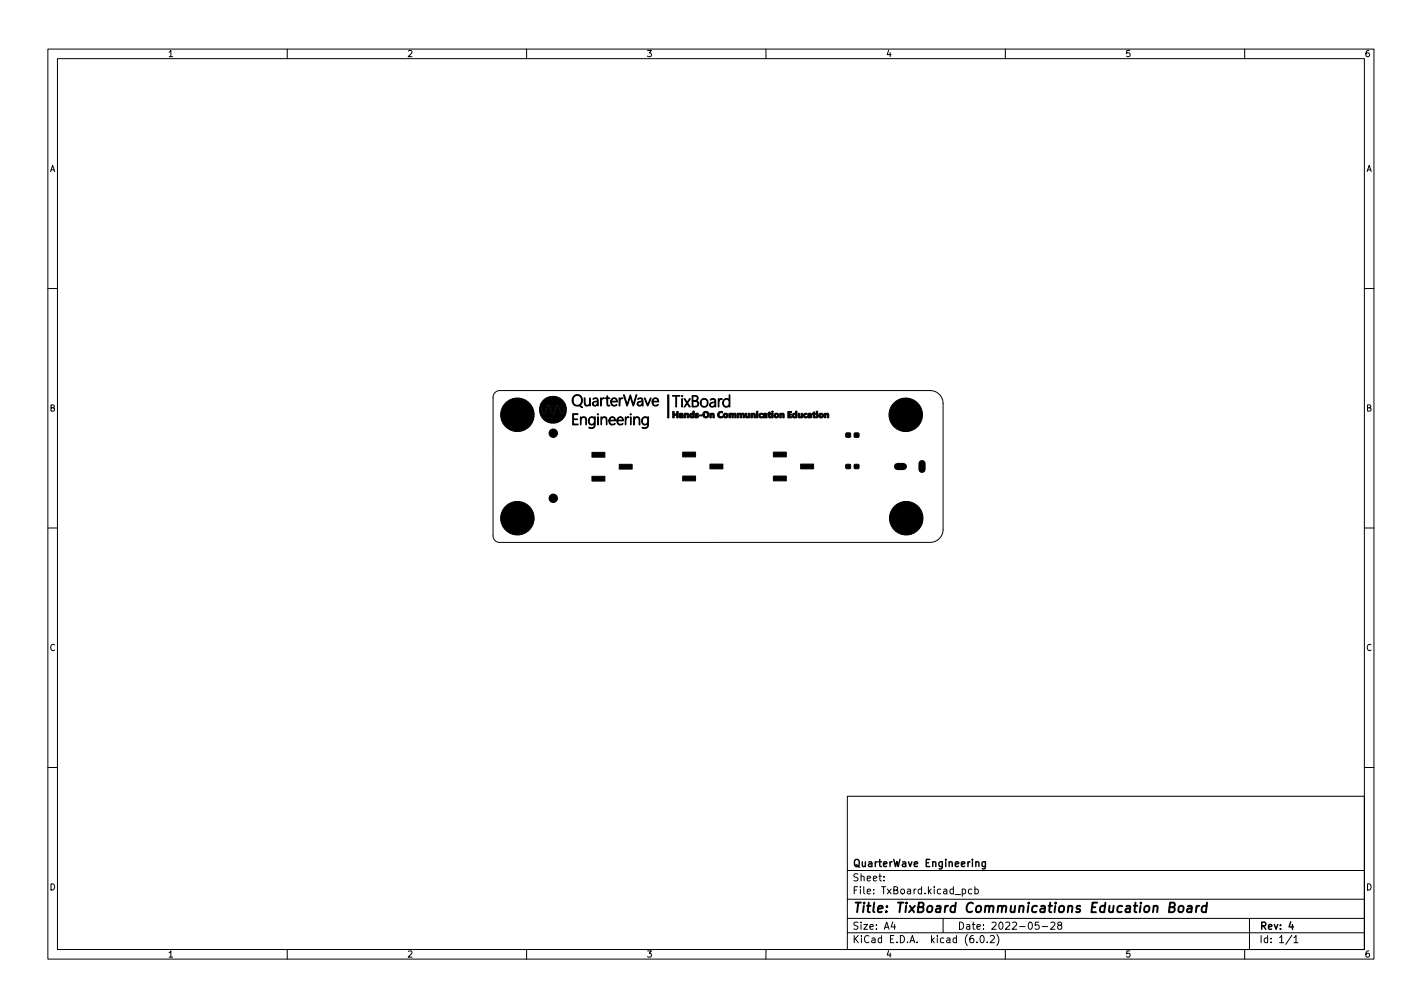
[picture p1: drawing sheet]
<svg xmlns="http://www.w3.org/2000/svg" width="297mm" height="210mm" viewBox="0 0 297 210" stroke-linecap="round" stroke-linejoin="round" font-family="sans-serif">
<defs><g id="words">
<text font-size="2.8" x="178" y="190.6">Title: TixBoard Communications Education Board</text>
<g font-size="2.1">
<text x="178" y="184">Sheet:</text>
<text x="178" y="181">QuarterWave Engineering</text>
<text x="178" y="186.7">File: TxBoard.kicad_pcb</text>
<text x="178" y="196.9">KiCad E.D.A. kicad (6.0.2)</text>
<text x="178" y="194.1">Size: A4</text>
<text x="200" y="194.1">Date: 2022-05-28</text>
<text x="263" y="194.1">Rev: 4</text>
<text x="263" y="196.9">Id: 1/1</text>
</g>
<g font-size="1.8">
<text x="35" y="11.9">1</text>
<text x="85" y="11.9">2</text>
<text x="135" y="11.9">3</text>
<text x="185" y="11.9">4</text>
<text x="235" y="11.9">5</text>
<text x="285" y="11.9">6</text>
<text x="10.3" y="35.9">A</text>
<text x="285.3" y="35.9">A</text>
<text x="10.3" y="85.9">B</text>
<text x="285.3" y="85.9">B</text>
<text x="10.3" y="135.9">C</text>
<text x="285.3" y="135.9">C</text>
<text x="10.3" y="185.9">D</text>
<text x="285.3" y="185.9">D</text>
<text x="35" y="199.9">1</text>
<text x="85" y="199.9">2</text>
<text x="135" y="199.9">3</text>
<text x="185" y="199.9">4</text>
<text x="235" y="199.9">5</text>
<text x="285" y="199.9">6</text>
</g>
</g></defs>
<g fill="none" stroke="#000" stroke-width=".21">
<path d="M10 10.2h277v190.1h-277zM12 12.2h273v186.1h-273zM60 10.2v2M110 10.2v2M160 10.2v2M210 10.2v2M260 10.2v2M10 60.2h2M285 60.2h2M103.4 82l.5-.4 .5-.1h89.9a2.7 2.7 0 0 1 2.7 2.7v26.3a2.7 2.7 0 0 1-2.7 2.7l-89.9 .1a1.4 1.4 0 0 1-1.4-1.4v-29l.1-.4zM10 110.2h2M285 110.2h2"/>
<path d="M10 160.2h2M177 166.3h108v32h-108zM285 160.2h2M60 198.3v2M110 198.3v2M160 198.3v2M177 194.8h108M177 191.8h108M177 187.8h108M177 181.8h108M184.6 183.8v.1M184.6 183v.1"/>
<path d="M186.5 192.5l-.4 1h1M186.9 193v1M197 191.8v3M201 185.7l.4-.1 .3 .3-.1 .7h-.6M203 185.7l-.4-.1-.3 .3 .1 .7h.6M203.6 185.7l.5-.1 .3 .3-.2 .7h-.6M203.6 185.1v1.5M204.1 196.7v.1M204.9 195.4l.2-.1a.8 .8 0 0 1 .5 .8 .8 .8 0 0 1-.5 .7 1 1 0 0 1-.2-1.4zM206.2 196.7v.1M206.9 195.5l.5-.2 .3 .5-.9 1h.9M208.2 195.1a1.72 1.72 0 0 1 0 2.3"/>
<path d="M210 198.3v2M217 192.5h-.7l-.1 .7 .2-.1 .5 .1 .2 .2-.1 .5-.2 .1-.6-.1M217.7 193.5h1.2M219.5 192.7l.6-.2 .3 .5-1 1h1M221.2 193.2l-.3-.3 .1-.2 .2-.2 .4 .1 .2 .2-.1 .2-.6 .2-.2 .3 .1 .4 .2 .1h.3l.3-.3-.1-.4-.2-.1M260 198.3v2M261 191.8v6.5M269.9 195.3l-1.3 1.9M270.3 195.8l.4-.5v1.5M270.3 196.8h.8"/>
</g>
<path d="M205.8 179.9v1.2l-.2 .3h-.4M203.8 180.1l.3-.2 .3 .1 .1 .9M205.8 180l-.4-.1-.3 .3 .2 .7h.5M269.6 192.5l-.3 1h.9M270 193v1" fill="none" stroke="#000" stroke-width=".3"/>
<path d="M244.3 189.4h.7l.3-.2 .1-.4-.1-.2-.9-.1-.2 2h.7l.4-.2a.53 .53 0 0 0 0-.8l-.3-.1M246.3 189.3l.1-.1a.5 .5 0 0 1 .9 .3l-.1 .6-.2 .3a.5 .5 0 0 1-.9-.3zM248.1 189.2h.8l-.1 1.3M249 189.6l-.7 .1a.4 .4 0 0 0-.4 .3 .4 .4 0 0 0 .3 .5l.7-.1M250 189.1l-.2 1.4M250.5 189.1l-.4 .1-.2 .3M252 189.2a.66 .66 0 0 0-.9 .3l-.1 .6 .1 .3h.8M252.1 188.5l-.2 2" fill="none" stroke="#000" stroke-width=".4"/>
<g fill="#000" stroke="#000" stroke-width=".21">
<path d="M113.5 83.6a2.86 2.86 0 0 1 4.7 1l-.8 1.7a1.58 1.58 0 0 1-.6-1.3 .38 .38 0 0 0-.3-.4 .38 .38 0 0 0-.4 .3l-.2 .7a.53 .53 0 0 1-.5 .7l-.2-.5a1.06 1.06 0 0 0-.7-1.2l-.6 1.2a.31 .31 0 0 1 0 .4 .31 .31 0 0 1-.4 0l-.3-.8a1.22 1.22 0 0 1 .3-1.8zM112.8 84.8l.3 .8a.79 .79 0 0 0 .6 .9l.3-.3 .5-1.4 .2 .1 .3 .7a.8 .8 0 0 0 .6 .9l.2-.3 .6-1.4 .2 .1 .2 .7a.8 .8 0 0 0 .6 .9l.3-.3 .5-1.4a2.8 2.8 0 0 1-2.7 3.6 2.8 2.8 0 0 1-2.7-3.6zM119.9 82.7a1.19 1.19 0 0 1 1.6 .3 1.19 1.19 0 0 1-.3 1.6l.5 .4-.4-.1a.55 .55 0 0 0-.8-.1 1.07 1.07 0 0 1-1-1.2h.2a.94 .94 0 0 0 1.2 1 .94 .94 0 0 0 .5-1.4 .89 .89 0 0 0-1-.6 .89 .89 0 0 0-.7 1h-.2v-.3zM119.6 86.4h1.1v.2h-.9v.9h.8l-.8 .1v.9h1v.2h-1.2zM121.3 87.1l.1 .2a.64 .64 0 0 1 .8-.2 .64 .64 0 0 1 .3 .8v.8l-.1-.3a1.1 1.1 0 0 0-.4-1.2h-.1a.84 .84 0 0 0-.5 1.2l-.1 .3zM122 83.1h.2v.6a.57 .57 0 0 0 .1 .7 .57 .57 0 0 0 .7 .1l.3-1.4v1.7l-.1-.3a.65 .65 0 0 1-.9 .2 .65 .65 0 0 1-.3-.8zM123.1 87.2a.7 .7 0 0 1 1.1 0v-.1l.2-.1-.1 1.3a.83 .83 0 0 1-.2 1 .83 .83 0 0 1-1.1-.1 .73 .73 0 0 0 .8 0 .73 .73 0 0 0 .4-.7 .73 .73 0 0 1-1 .2 .73 .73 0 0 1-.3-.9h.2a.61 .61 0 0 0 .6 .8 .61 .61 0 0 0 .5-.9 .55 .55 0 0 0-.7-.6 .55 .55 0 0 0-.4 .7h-.2v-.2zM123.6 94.4h2.8v1h-2.8zM123.9 83.2h.1a.61 .61 0 0 1 .7-.1 .61 .61 0 0 1 .3 .7l-.1 1-.1-.3a.56 .56 0 0 1-.6 .3 .56 .56 0 0 1-.5-.5h.2a.51 .51 0 0 0 .7 .3 .51 .51 0 0 0 .2-.7l-.6 .1-.5 .3a1.05 1.05 0 0 1 1.1-.6 .49 .49 0 0 0-.3-.5 .49 .49 0 0 0-.6 .2zM124.8 87h.2v1.7h-.2zM125.4 83.1h.2v.2a.32 .32 0 0 1 .3-.3 .32 .32 0 0 1 .3 .2 .67 .67 0 0 0-.6 1v.6h-.2zM125.5 87.1l.2 .2a.64 .64 0 0 1 .8-.2 .64 .64 0 0 1 .3 .8l-.1 .8v-.3a1.1 1.1 0 0 0-.5-1.2 .84 .84 0 0 0-.5 1.2l-.1 .3z"/>
<path d="M126.8 82.7l.1-.1v.5l.5 .1h-.5v1.1a.3 .3 0 0 0 .1 .3 .3 .3 0 0 0 .4 0l-.1 .1a.4 .4 0 0 1-.4 0 .4 .4 0 0 1-.1-.5v-1h-.3l.3-.1zM127.4 87.2a.67 .67 0 0 1 .8-.1 .67 .67 0 0 1 .4 .8h-1.3a.66 .66 0 0 0 .4 .6 .66 .66 0 0 0 .8-.1 .73 .73 0 0 1-1 .3 .73 .73 0 0 1-.3-1h1.2a.53 .53 0 0 0-.5-.5 .53 .53 0 0 0-.6 .5h-.1zM127.8 83.3a.69 .69 0 0 1 .8-.2 .69 .69 0 0 1 .4 .8h-1.3a.64 .64 0 0 0 .4 .7 .64 .64 0 0 0 .7-.2 .72 .72 0 0 1-.9 .3 .72 .72 0 0 1-.3-.9h1.1a.5 .5 0 0 0-.5-.7 .5 .5 0 0 0-.5 .7l-.1-.1zM129.1 87.2a.69 .69 0 0 1 .8-.1 .69 .69 0 0 1 .3 .8h-1.2a.64 .64 0 0 0 .4 .7 .64 .64 0 0 0 .7-.2 .72 .72 0 0 1-.9 .3 .72 .72 0 0 1-.3-1h1.1a.5 .5 0 0 0-.5-.6 .5 .5 0 0 0-.5 .6h-.1zM129.4 96.9h2.7v1h-2.7zM129.3 83.1h.2v.2a.32 .32 0 0 1 .3-.3 .32 .32 0 0 1 .3 .2 .67 .67 0 0 0-.6 1v.6h-.2zM130.6 87.1l.1 .2a.34 .34 0 0 1 .3-.3 .34 .34 0 0 1 .4 .2 .72 .72 0 0 0-.7 1.1v.4zM131.7 87.1l.1 .1v1.5zM130.2 82.4l.2 .1 .6 1.9 .7-1.9 .6 1.9 .6-2h.1l-.7 2.3-.6-1.7-.6 1.6-.2 .1zM133.3 83.2l.1-.1a.68 .68 0 0 1 .8 .1 .68 .68 0 0 1 .1 .9v.7h-.1v-.3a.56 .56 0 0 1-.6 .3 .56 .56 0 0 1-.5-.4h.1a.52 .52 0 0 0 .7 .2 .52 .52 0 0 0 .3-.7l-.8 .1-.2 .4h-.1a.78 .78 0 0 1 1-.7 .48 .48 0 0 0-.3-.5 .48 .48 0 0 0-.6 .2zM132.4 87h.1v.3a.62 .62 0 0 1 .8-.3 .62 .62 0 0 1 .4 .8v.9h-.2v-.6a.63 .63 0 0 0-.5-.9h-.1a.81 .81 0 0 0-.4 .9v.6h-.1zM134.3 87.2a.7 .7 0 0 1 1 0v-.1l.2-.1v1.3a.83 .83 0 0 1-.3 1 .83 .83 0 0 1-1.1-.1 .73 .73 0 0 0 .9 0 .73 .73 0 0 0 .3-.7 .73 .73 0 0 1-.9 .2 .73 .73 0 0 1-.4-.9h.2a.61 .61 0 0 0 .6 .8 .61 .61 0 0 0 .5-.9 .55 .55 0 0 0-.6-.6 .55 .55 0 0 0-.5 .7h-.2v-.2z"/>
<path d="M134.6 83.1l.2 .1 .5 1.3 .3-.7a.55 .55 0 0 1 .4-.7l-.7 1.7zM136.4 83.3a.69 .69 0 0 1 .9-.2 .69 .69 0 0 1 .3 .8h-1.2a.64 .64 0 0 0 .3 .7 .64 .64 0 0 0 .8-.2 .72 .72 0 0 1-1 .3 .72 .72 0 0 1-.3-.9h1.1a.5 .5 0 0 0-.5-.7 .5 .5 0 0 0-.4 .7l-.2-.1zM139.5 82.4h.2v4.9h-.2zM140.5 85.9h.3v.5h.6v-.5h.3v1.3h-.3v-.5h-.6v.5h-.3zM142 86.3a.49 .49 0 0 1 .6 0 .49 .49 0 0 1 .1 .6v.3h-.3v-.1a.31 .31 0 0 1-.3 .2 .31 .31 0 0 1-.2-.4l.4 .2 .1-.2v-.1l-.5 .1 .1-.2 .4-.1-.1-.1-.3 .1zM140.5 82.6h1.5v.1h-.7v2.3h-.1v-2.3h-.7zM142.4 83.3h.2v1.7h-.2zM142.6 94.4h2.7v1h-2.7zM142.9 83.3h.2l.2 .4a.23 .23 0 0 0 .3 .3 .23 .23 0 0 0 .2-.3l.2-.4h.2l-.3 .4a.51 .51 0 0 0-.3 .5 .51 .51 0 0 0 .4 .4l.2 .4h-.2l-.3-.5a.17 .17 0 0 0-.2-.2 .17 .17 0 0 0-.1 .2l-.3 .5h-.2l.2-.3a.58 .58 0 0 0 .3-.6 .58 .58 0 0 0-.3-.5zM142.9 86.3h.3v.1a.39 .39 0 0 1 .6 0 .39 .39 0 0 1 .1 .5v.3h-.3v-.6a.2 .2 0 0 0-.3-.1 .21 .21 0 0 0-.1 .4v.3h-.3zM144.2 86.4h.5v-.6h.3v1.4l-.3-.1-.1 .1a.4 .4 0 0 1-.6-.4h.3a.22 .22 0 0 0 .3 .1 .22 .22 0 0 0 .2-.3 .22 .22 0 0 0-.3-.1l-.2 .3h-.3zM144.6 82.6h.7a.58 .58 0 0 1 .5 .5 .58 .58 0 0 1-.4 .6 .67 .67 0 0 1 .5 .9 .67 .67 0 0 1-.9 .4h-.4v-.2h.4a.56 .56 0 0 0 .8-.4 .56 .56 0 0 0-.8-.6h-.3v1h-.1v-1.1h.4a.51 .51 0 0 0 .6-.5 .51 .51 0 0 0-.7-.5h-.2v1h-.1z"/>
<path d="M145.3 86.4l.6-.1v.2h-.4l.1 .2a.33 .33 0 0 1 .1 .5 .33 .33 0 0 1-.5-.2h.4a.37 .37 0 0 1-.3-.2 .37 .37 0 0 1 0-.4zM146.5 83.5l.3-.2a.86 .86 0 0 1 1.1 .5 .86 .86 0 0 1-.5 1.1 .86 .86 0 0 1-1.1-.5v-.3h.1a.69 .69 0 0 0 .9 .7 .69 .69 0 0 0 .4-1.1 .65 .65 0 0 0-.8-.3 .65 .65 0 0 0-.5 .7h-.1v-.1zM146.1 86.6h.5v.2h-.5zM147 86.1a.69 .69 0 0 1 1.1 .1 .69 .69 0 0 1-.4 1 .69 .69 0 0 1-.9-.6h.3a.38 .38 0 0 0 .6 .3 .38 .38 0 0 0 0-.6l-.1-.1a.34 .34 0 0 0-.5 .4h-.3zM148.4 83.4a.74 .74 0 0 1 1 0 .74 .74 0 0 1 .1 .9v.7h-.2v-.3a.58 .58 0 0 1-.6 .3 .58 .58 0 0 1-.5-.5h.2a.49 .49 0 0 0 .7 .3 .49 .49 0 0 0 .2-.7l-.7 .1-.2 .3h-.2a.77 .77 0 0 1 .9-.6h.2a.51 .51 0 0 0-.3-.6 .51 .51 0 0 0-.6 .3zM148.3 96.9h2.7v1h-2.7zM148.3 86.3h.3v.1a.39 .39 0 0 1 .5 0 .39 .39 0 0 1 .1 .5v.3h-.3v-.6a.2 .2 0 0 0-.3-.1 .2 .2 0 0 0 0 .4v.3h-.3zM150.1 86.1l.3-.2a.36 .36 0 0 1 .5 .3 .44 .44 0 0 0-.6 .1 .44 .44 0 0 0 0 .6 .44 .44 0 0 0 .6 0 .41 .41 0 0 1-.3 .4 .41 .41 0 0 1-.4-.1 .75 .75 0 0 1-.1-1.1zM150 83.3h.2v.3a.34 .34 0 0 1 .2-.4 .34 .34 0 0 1 .4 .2 .45 .45 0 0 0-.6 .5v1.1h-.2zM151.3 83.4a.69 .69 0 0 1 1 .1v-1.1h.2v2.6h-.2v-.3a.74 .74 0 0 1-.9 .3 .74 .74 0 0 1-.4-.9h.1a.64 .64 0 0 0 .8 .8 .64 .64 0 0 0 .4-1v-.2a.6 .6 0 0 0-.8-.3 .6 .6 0 0 0-.4 .7h-.1v-.2zM151.2 86.4a.52 .52 0 0 1 .8 .1 .52 .52 0 0 1-.2 .7 .52 .52 0 0 1-.7-.4h.3a.22 .22 0 0 0 .3 .1 .22 .22 0 0 0 0-.3 .22 .22 0 0 0-.3 .1l-.3 .1zM152.3 86.3h.3v.1l.4-.1 .1 .1 .5-.1 .2 .2v.7h-.3v-.6l-.2-.1-.1 .1v.6h-.3v-.6a.22 .22 0 0 0-.4 0 .22 .22 0 0 0 .1 .3v.3h-.3z"/>
<path d="M154 86.3h.3v.1l.4-.1 .2 .1 .4-.1 .2 .2v.7h-.3v-.6l-.1-.1-.2 .1v.6h-.3v-.6a.22 .22 0 0 0-.3 0 .22 .22 0 0 0 0 .3v.3h-.3zM155.7 86.3h.3v.3a.24 .24 0 0 0 0 .3 .24 .24 0 0 0 .3 .1v-.7h.3v.9h-.3v-.1a.39 .39 0 0 1-.5 .1 .39 .39 0 0 1-.1-.6zM156.9 86.3h.3v.1a.39 .39 0 0 1 .5 0 .39 .39 0 0 1 .1 .5v.3h-.3v-.6a.2 .2 0 0 0-.3-.1 .2 .2 0 0 0 0 .4v.3h-.3zM158 86.3h.3v.9h-.3zM158.6 86.4a.33 .33 0 0 1 .4-.2 .33 .33 0 0 1 .3 .4l-.1-.1a.28 .28 0 0 0-.4 .3 .28 .28 0 0 0 .5 .2 .39 .39 0 0 1-.5 .3 .39 .39 0 0 1-.3-.4zM159.5 86.3a.49 .49 0 0 1 .6 0 .49 .49 0 0 1 .1 .6v.3h-.2v-.1a.31 .31 0 0 1-.4 .2 .31 .31 0 0 1-.2-.4l.4 .2 .2-.2v-.1l-.6 .1 .1-.2 .5-.1-.2-.1-.3 .1zM160.5 86.1l.3-.1v.3h.2v.2h-.2v.5h.2v.2l-.4-.1-.1-.6h-.1zM161.2 86.3h.3v.9h-.3zM161.6 94.4h2.7v1h-2.7zM161.8 86.4a.52 .52 0 0 1 .8 .1 .52 .52 0 0 1-.2 .7 .52 .52 0 0 1-.7-.4h.3a.22 .22 0 0 0 .3 .1 .22 .22 0 0 0 0-.3 .22 .22 0 0 0-.3 .1l-.3 .1zM162.9 86.3h.3v.1a.39 .39 0 0 1 .5 0 .39 .39 0 0 1 .1 .5v.3h-.3v-.6a.2 .2 0 0 0-.3-.1 .2 .2 0 0 0 0 .4v.3h-.3zM164.6 85.9h.7v.3h-.4v.3h.4v.2h-.4v.3h.5v.2h-.8z"/>
<path d="M165.7 86.4h.5v-.6h.3v1.4l-.3-.1-.2 .1a.4 .4 0 0 1-.5-.4h.3a.19 .19 0 0 0 .3 .1 .19 .19 0 0 0 0-.3 .19 .19 0 0 0-.3 .1l-.3 .1zM166.7 86.3h.3v.3a.24 .24 0 0 0 0 .3 .24 .24 0 0 0 .3 .1v-.7h.3v.9h-.3v-.1a.39 .39 0 0 1-.5 .1 .39 .39 0 0 1-.1-.6zM167.3 96.9h2.6v1h-2.6zM168 86.4a.33 .33 0 0 1 .3-.2 .33 .33 0 0 1 .3 .4l-.1-.1a.28 .28 0 0 0-.4 .3 .28 .28 0 0 0 .5 .2 .39 .39 0 0 1-.4 .3 .39 .39 0 0 1-.4-.4zM168.8 86.3a.49 .49 0 0 1 .6 0 .49 .49 0 0 1 .2 .6v.3h-.3v-.1a.31 .31 0 0 1-.4 .2 .31 .31 0 0 1-.2-.4l.4 .2 .2-.2v-.1l-.6 .1 .2-.2 .4-.1-.1-.1-.4 .1zM169.9 86.1l.2-.1v.3h.3v.2h-.3l.1 .5h.2v.2l-.5-.1v-.6h-.2zM170.5 86.3h.3v.9h-.3zM171.1 86.4a.52 .52 0 0 1 .8 .1 .52 .52 0 0 1-.2 .7 .52 .52 0 0 1-.7-.4h.3a.22 .22 0 0 0 .3 .2 .22 .22 0 0 0 0-.4 .22 .22 0 0 0-.3 .1l-.3 .1zM172.2 86.3h.3v.1a.39 .39 0 0 1 .5 0 .39 .39 0 0 1 .1 .5v.3h-.3v-.6a.2 .2 0 0 0-.3-.1 .2 .2 0 0 0 0 .4v.3h-.3zM176.7 97h.9v.8h-.9zM176.7 90.4h.9v.9h-.9zM178.5 97h.9v.8h-.9z"/>
<path d="M178.5 90.4h.9v.9h-.9zM123.6 99.4h2.8v1h-2.8zM142.6 99.4h2.7v1h-2.7zM161.6 99.4h2.7v1h-2.7z"/>
<circle cx="108.1" cy="86.6" r="3.5"/>
<circle cx="115.6" cy="90.5" r=".88"/>
<circle cx="124.9" cy="86.5" r=".12"/>
<circle cx="131.8" cy="86.5" r=".12"/>
<circle cx="142.5" cy="82.7" r=".13"/>
<circle cx="158.2" cy="86" r=".16"/>
<circle cx="161.3" cy="86" r=".16"/>
<circle cx="170.7" cy="86" r=".16"/>
<circle cx="189.2" cy="86.6" r="3.5"/>
<circle cx="108.1" cy="108.2" r="3.5"/>
<circle cx="115.6" cy="104" r=".88"/>
<circle cx="189.3" cy="108.2" r="3.5"/>
</g>
<path d="M187.5 97.4h1.2M192.6 96.8v1.2" fill="none" stroke="#000" stroke-width="1.5"/>
<use href="#words"/>
</svg>
